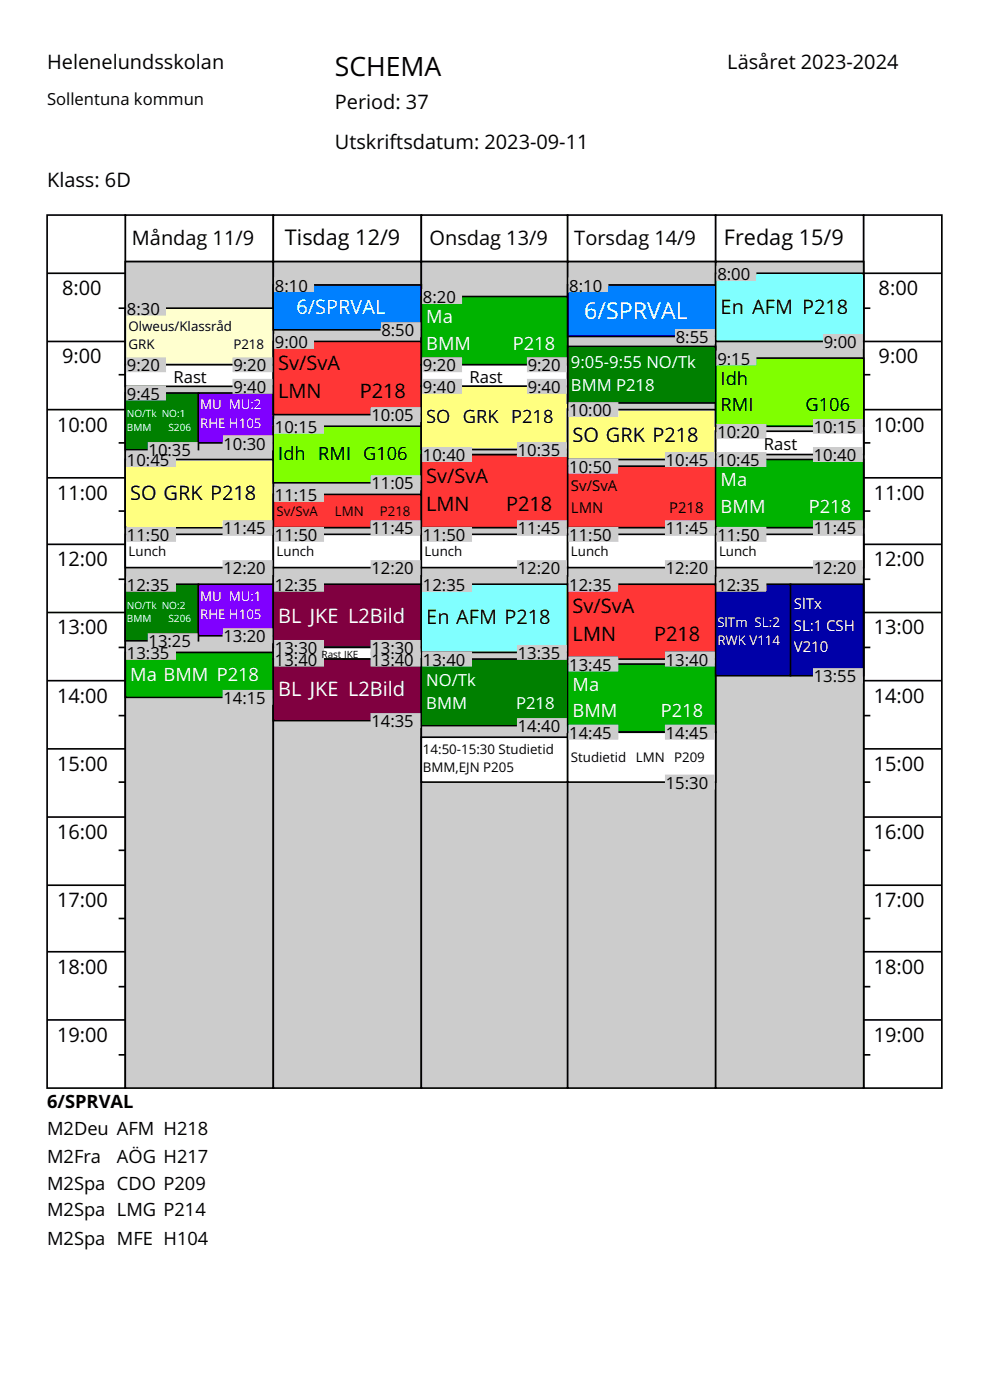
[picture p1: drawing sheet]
<svg xmlns="http://www.w3.org/2000/svg" width="210mm" height="297mm" viewBox="0 0 210 297" stroke-linecap="round" stroke-linejoin="round" font-family="sans-serif">
<defs><g id="words">
<text font-size="5.6" x="71" y="16.2">SCHEMA</text>
<text font-size="4.9" fill="#fff" x="123.9" y="67.6">6/SPRVAL</text>
<g font-size="4.6">
<text x="60.4" y="52.1">Tisdag 12/9</text>
<text x="153.6" y="52.1">Fredag 15/9</text>
</g>
<g font-size="4.2">
<text x="10" y="14.7">Helenelundsskolan</text>
<text x="154.3" y="14.7">Läsåret 2023-2024</text>
<text x="71" y="23.1">Period: 37</text>
<text x="71" y="31.6">Utskriftsdatum: 2023-09-11</text>
<text x="10" y="39.7">Klass: 6D</text>
<text x="28" y="52">Måndag 11/9</text>
<text x="91.1" y="52">Onsdag 13/9</text>
<text x="121.8" y="52">Torsdag 14/9</text>
<text x="13.2" y="62.6">8:00</text>
<text x="186.4" y="62.6">8:00</text>
<text x="152.9" y="66.5">En AFM P218</text>
<text x="13.2" y="77.1">9:00</text>
<text x="186.4" y="77.1">9:00</text>
<text x="59" y="78.5">Sv/SvA</text>
<text x="59" y="84.5">LMN</text>
<text x="76.3" y="84.5">P218</text>
<text x="12.1" y="91.6">10:00</text>
<text x="121.5" y="93.7">SO GRK P218</text>
<text x="185.3" y="91.6">10:00</text>
<text x="12.1" y="106">11:00</text>
<text x="27.6" y="106">SO GRK P218</text>
<text x="90.4" y="102.5">Sv/SvA</text>
<text x="185.3" y="106">11:00</text>
<text x="90.4" y="108.5">LMN</text>
<text x="107.4" y="108.5">P218</text>
<text x="12.1" y="120.1">12:00</text>
<text x="185.3" y="120.1">12:00</text>
<text x="121.5" y="130">Sv/SvA</text>
<text x="12.1" y="134.6">13:00</text>
<text x="90.4" y="132.5">En AFM P218</text>
<text x="121.5" y="136">LMN</text>
<text x="138.8" y="136">P218</text>
<text x="185.3" y="134.6">13:00</text>
<text x="12.1" y="149.1">14:00</text>
<text x="185.3" y="149.1">14:00</text>
<text x="12.1" y="163.5">15:00</text>
<text x="185.3" y="163.5">15:00</text>
<text x="12.1" y="178">16:00</text>
<text x="185.3" y="178">16:00</text>
<text x="12.1" y="192.5">17:00</text>
<text x="185.3" y="192.5">17:00</text>
<text x="12.1" y="206.6">18:00</text>
<text x="185.3" y="206.6">18:00</text>
<text x="12.1" y="221">19:00</text>
<text x="185.3" y="221">19:00</text>
</g>
<g font-size="4.2" fill="#fff">
<text x="62.9" y="66.5">6/SPRVAL</text>
<text x="59" y="132.1">BL JKE L2Bild</text>
<text x="59" y="147.6">BL JKE L2Bild</text>
</g>
<g font-size="3.9" fill="#fff">
<text x="90.4" y="68.6">Ma</text>
<text x="90.4" y="74.2">BMM</text>
<text x="108.8" y="74.2">P218</text>
<text x="152.9" y="103.2">Ma</text>
<text x="152.9" y="108.8">BMM</text>
<text x="171.6" y="108.8">P218</text>
<text x="27.6" y="144.4">Ma BMM P218</text>
<text x="121.5" y="146.6">Ma</text>
<text x="121.5" y="152.2">BMM</text>
<text x="140.2" y="152.2">P218</text>
</g>
<g font-size="3.9">
<text x="152.9" y="81.6">Idh</text>
<text x="90.4" y="89.8">SO GRK P218</text>
<text x="152.9" y="87.3">RMI</text>
<text x="170.9" y="87.3">G106</text>
<text x="59" y="97.5">Idh RMI G106</text>
<text x="10" y="235.1">6/SPRVAL</text>
<text x="10" y="240.7">M2Deu AFM H218</text>
<text x="10" y="246.7">M2Fra</text>
<text x="24.8" y="246.7">AÖG H217</text>
<text x="10" y="252.4">M2Spa CDO P209</text>
<text x="10" y="258">M2Spa LMG P214</text>
<text x="10" y="264">M2Spa MFE H104</text>
</g>
<g font-size="3.5">
<text x="10" y="22.3">Sollentuna kommun</text>
<text x="152.2" y="59.4">8:00</text>
<text x="58.3" y="61.9">8:10</text>
<text x="89.7" y="64.3">8:20</text>
<text x="120.8" y="61.9">8:10</text>
<text x="26.9" y="66.8">8:30</text>
<text x="80.9" y="71.4">8:50</text>
<text x="58.3" y="73.8">9:00</text>
<text x="143.3" y="72.8">8:55</text>
<text x="152.2" y="77.4">9:15</text>
<text x="174.7" y="73.8">9:00</text>
<text x="26.9" y="78.8">9:20</text>
<text x="36.8" y="81.3">Rast</text>
<text x="49.5" y="78.8">9:20</text>
<text x="49.5" y="83.4">9:40</text>
<text x="89.7" y="78.8">9:20</text>
<text x="89.7" y="83.4">9:40</text>
<text x="99.6" y="81.3">Rast</text>
<text x="111.9" y="78.8">9:20</text>
<text x="111.9" y="83.4">9:40</text>
<text x="26.9" y="84.8">9:45</text>
<text x="78.8" y="89.4">10:05</text>
<text x="120.8" y="88.3">10:00</text>
<text x="47.4" y="95.4">10:30</text>
<text x="58.3" y="91.8">10:15</text>
<text x="152.2" y="92.9">10:20</text>
<text x="162" y="95.4">Rast</text>
<text x="172.6" y="91.8">10:15</text>
<text x="26.9" y="98.9">10:45</text>
<text x="31.5" y="96.8">10:35</text>
<text x="89.7" y="97.8">10:40</text>
<text x="109.8" y="96.8">10:35</text>
<text x="120.8" y="100.3">10:50</text>
<text x="141.2" y="98.9">10:45</text>
<text x="152.2" y="98.9">10:45</text>
<text x="172.6" y="97.8">10:40</text>
<text x="58.3" y="106.3">11:15</text>
<text x="78.8" y="103.8">11:05</text>
<text x="47.4" y="113.4">11:45</text>
<text x="78.8" y="113.4">11:45</text>
<text x="109.8" y="113.4">11:45</text>
<text x="141.2" y="113.4">11:45</text>
<text x="172.6" y="113.4">11:45</text>
<text x="26.9" y="114.8">11:50</text>
<text x="58.3" y="114.8">11:50</text>
<text x="89.7" y="114.8">11:50</text>
<text x="120.8" y="114.8">11:50</text>
<text x="152.2" y="114.8">11:50</text>
<text x="26.9" y="125.4">12:35</text>
<text x="47.4" y="121.8">12:20</text>
<text x="58.3" y="125.4">12:35</text>
<text x="78.8" y="121.8">12:20</text>
<text x="89.7" y="125.4">12:35</text>
<text x="109.8" y="121.8">12:20</text>
<text x="120.8" y="125.4">12:35</text>
<text x="141.2" y="121.8">12:20</text>
<text x="152.2" y="125.4">12:35</text>
<text x="172.6" y="121.8">12:20</text>
<text x="31.5" y="137.3">13:25</text>
<text x="47.4" y="136.3">13:20</text>
<text x="26.9" y="139.8">13:35</text>
<text x="58.3" y="138.8">13:30</text>
<text x="58.3" y="141.2">13:40</text>
<text x="78.8" y="138.8">13:30</text>
<text x="78.8" y="141.2">13:40</text>
<text x="89.7" y="141.2">13:40</text>
<text x="109.8" y="139.8">13:35</text>
<text x="120.8" y="142.3">13:45</text>
<text x="141.2" y="141.2">13:40</text>
<text x="47.4" y="149.3">14:15</text>
<text x="172.6" y="144.8">13:55</text>
<text x="78.8" y="154.3">14:35</text>
<text x="109.8" y="155.3">14:40</text>
<text x="120.8" y="156.7">14:45</text>
<text x="141.2" y="156.7">14:45</text>
<text x="141.2" y="167.3">15:30</text>
</g>
<g font-size="3.5" fill="#fff">
<text x="121.1" y="78.1">9:05-9:55 NO/Tk</text>
<text x="121.1" y="83">BMM P218</text>
<text x="90.4" y="145.5">NO/Tk</text>
<text x="90.4" y="150.4">BMM</text>
<text x="109.5" y="150.4">P218</text>
</g>
<g font-size="3.2">
<text x="121.1" y="104.2">Sv/SvA</text>
<text x="121.1" y="108.7">LMN</text>
<text x="141.9" y="108.7">P218</text>
</g>
<g font-size="3.2" fill="#fff">
<text x="168.4" y="129.2">SlTx</text>
<text x="168.4" y="133.8">SL:1 CSH</text>
<text x="168.4" y="138.4">V210</text>
</g>
<g font-size="2.8">
<text x="27.3" y="70.2">Olweus/Klassråd</text>
<text x="27.3" y="74.1">GRK</text>
<text x="49.5" y="74.1">P218</text>
<text x="58.7" y="109.4">Sv/SvA</text>
<text x="71" y="109.4">LMN</text>
<text x="80.5" y="109.4">P218</text>
<text x="27.3" y="117.9">Lunch</text>
<text x="58.7" y="117.9">Lunch</text>
<text x="90.1" y="117.9">Lunch</text>
<text x="121.1" y="117.9">Lunch</text>
<text x="152.5" y="117.9">Lunch</text>
<text x="89.7" y="159.9">14:50-15:30 Studietid</text>
<text x="121.1" y="161.6">Studietid</text>
<text x="134.9" y="161.6">LMN</text>
<text x="143" y="161.6">P209</text>
<text x="89.7" y="163.7">BMM,EJN P205</text>
</g>
<g font-size="2.8" fill="#fff">
<text x="42.4" y="86.8">MU MU:2</text>
<text x="42.4" y="90.7">RHE H105</text>
<text x="42.4" y="127.4">MU MU:1</text>
<text x="42.4" y="131.3">RHE H105</text>
<text x="152.2" y="133">SlTm SL:2</text>
<text x="152.2" y="136.9">RWK V114</text>
</g>
<g font-size="2.1" fill="#fff">
<text x="26.9" y="88.5">NO/Tk NO:1</text>
<text x="26.9" y="91.3">BMM</text>
<text x="35.7" y="91.3">S206</text>
<text x="26.9" y="129.1">NO/Tk NO:2</text>
<text x="26.9" y="131.9">BMM</text>
<text x="35.7" y="131.9">S206</text>
</g>
<text font-size="2.1" x="68.2" y="139.7">Rast JKE</text>
</g></defs>
<g fill="#fff" stroke="#fff" stroke-width=".35">
<path d="M10 10h189.8v35.6h-189.8z"/>
<path d="M10 231.2h189.8v55.4h-189.8z"/>
</g>
<g fill="#fff" stroke="#000" stroke-width=".35">
<path d="M26.6 45.6h31.4v9.9h-31.4z"/>
<path d="M58 45.6h31.4v9.9h-31.4z"/>
<path d="M89.4 45.6h31v9.9h-31z"/>
<path d="M120.4 45.6h31.4v9.9h-31.4z"/>
<path d="M151.8 45.6h31.4v9.9h-31.4z"/>
<path d="M10 45.6h16.6v185.2h-16.6z"/>
</g>
<g fill="#ccc" stroke="#000" stroke-width=".35">
<path d="M26.6 55.5h31.4v175.3h-31.4z"/>
<path d="M58 55.5h31.4v175.3h-31.4z"/>
<path d="M89.4 55.5h31v175.3h-31z"/>
<path d="M120.4 55.5h31.4v175.3h-31.4z"/>
</g>
<path d="M183.2 45.6h16.6v185.2h-16.6z" fill="#fff" stroke="#000" stroke-width=".35"/>
<path d="M151.8 55.5h31.4v175.3h-31.4z" fill="#ccc" stroke="#000" stroke-width=".35"/>
<path d="M26.6 65.4h31.4v12h-31.4z" fill="#ffffcf" stroke="#000" stroke-width=".35"/>
<path d="M26.6 77.4h31.4v4.6h-31.4z" fill="#fff" stroke="#000" stroke-width=".35"/>
<path d="M26.6 83.4h15.5v12h-15.5z" fill="#008000" stroke="#000" stroke-width=".35"/>
<path d="M26.6 97.5h31.4v14.4h-31.4z" fill="#ffff80" stroke="#000" stroke-width=".35"/>
<path d="M26.6 113.4h31.4v7h-31.4z" fill="#fff" stroke="#000" stroke-width=".35"/>
<path d="M26.6 123.9h15.5v12h-15.5z" fill="#008000" stroke="#000" stroke-width=".35"/>
<path d="M26.6 138.4h31.4v9.5h-31.4z" fill="#00b300" stroke="#000" stroke-width=".35"/>
<g fill="#8000ff" stroke="#000" stroke-width=".35">
<path d="M42.1 83.4h15.9v10.6h-15.9z"/>
<path d="M42.1 123.9h15.9v11h-15.9z"/>
</g>
<path d="M58 60.4h31.4v9.6h-31.4z" fill="#0080ff" stroke="#000" stroke-width=".35"/>
<path d="M58 72.4h31.4v15.6h-31.4z" fill="#ff3636" stroke="#000" stroke-width=".35"/>
<path d="M58 90.4h31.4v12h-31.4z" fill="#80ff00" stroke="#000" stroke-width=".35"/>
<path d="M58 104.9h31.4v7h-31.4z" fill="#ff3636" stroke="#000" stroke-width=".35"/>
<path d="M58 113.4h31.4v7h-31.4z" fill="#fff" stroke="#000" stroke-width=".35"/>
<path d="M58 123.9h31.4v13.4h-31.4z" fill="#800040" stroke="#000" stroke-width=".35"/>
<path d="M58 137.3h31.4v2.5h-31.4z" fill="#fff" stroke="#000" stroke-width=".35"/>
<path d="M58 139.8h31.4v13.1h-31.4z" fill="#800040" stroke="#000" stroke-width=".35"/>
<path d="M89.4 62.9h31v14.5h-31z" fill="#00b300" stroke="#000" stroke-width=".35"/>
<path d="M89.4 77.4h31v4.6h-31z" fill="#fff" stroke="#000" stroke-width=".35"/>
<path d="M89.4 82h31v13.4h-31z" fill="#ffff80" stroke="#000" stroke-width=".35"/>
<path d="M89.4 96.4h31v15.5h-31z" fill="#ff3636" stroke="#000" stroke-width=".35"/>
<path d="M89.4 113.4h31v7h-31z" fill="#fff" stroke="#000" stroke-width=".35"/>
<path d="M89.4 123.9h31v14.5h-31z" fill="#80ffff" stroke="#000" stroke-width=".35"/>
<path d="M89.4 139.8h31v14.1h-31z" fill="#008000" stroke="#000" stroke-width=".35"/>
<path d="M89.4 156.4h31v9.5h-31z" fill="#fff" stroke="#000" stroke-width=".35"/>
<path d="M120.4 60.4h31.4v11h-31.4z" fill="#0080ff" stroke="#000" stroke-width=".35"/>
<path d="M120.4 73.5h31.4v12h-31.4z" fill="#008000" stroke="#000" stroke-width=".35"/>
<path d="M120.4 86.9h31.4v10.6h-31.4z" fill="#ffff80" stroke="#000" stroke-width=".35"/>
<path d="M120.4 98.9h31.4v13h-31.4z" fill="#ff3636" stroke="#000" stroke-width=".35"/>
<path d="M120.4 113.4h31.4v7h-31.4z" fill="#fff" stroke="#000" stroke-width=".35"/>
<path d="M120.4 123.9h31.4v15.9h-31.4z" fill="#ff3636" stroke="#000" stroke-width=".35"/>
<path d="M120.4 140.9h31.4v14.4h-31.4z" fill="#00b300" stroke="#000" stroke-width=".35"/>
<path d="M120.4 155.3h31.4v10.6h-31.4z" fill="#fff" stroke="#000" stroke-width=".35"/>
<path d="M151.8 58h31.4v14.4h-31.4z" fill="#80ffff" stroke="#000" stroke-width=".35"/>
<path d="M151.8 76h31.4v14.4h-31.4z" fill="#80ff00" stroke="#000" stroke-width=".35"/>
<path d="M151.8 91.5h31.4v4.9h-31.4z" fill="#fff" stroke="#000" stroke-width=".35"/>
<path d="M151.8 97.5h31.4v14.4h-31.4z" fill="#00b300" stroke="#000" stroke-width=".35"/>
<path d="M151.8 113.4h31.4v7h-31.4z" fill="#fff" stroke="#000" stroke-width=".35"/>
<g fill="#0000a8" stroke="#000" stroke-width=".35">
<path d="M151.8 123.9h15.9v19.4h-15.9z"/>
<path d="M167.7 123.9h15.5v19.4h-15.5z"/>
</g>
<g fill="#ccc" stroke="#ccc" stroke-width=".35">
<path d="M26.9 64h8.1v2.8h-8.1z"/>
<path d="M49.5 76h8.1v2.8h-8.1z"/>
<path d="M26.9 76h8.1v2.8h-8.1z"/>
<path d="M49.5 80.5h8.1v2.9h-8.1z"/>
<path d="M26.9 82h8.1v2.8h-8.1z"/>
<path d="M31.5 94h10.2v2.8h-10.2z"/>
<path d="M47.4 92.5h10.2v2.9h-10.2z"/>
<path d="M26.9 96.1h10.3v2.8h-10.3z"/>
<path d="M47.4 110.5h10.2v2.9h-10.2z"/>
<path d="M26.9 111.9h10.3v2.9h-10.3z"/>
<path d="M47.4 119h10.2v2.8h-10.2z"/>
<path d="M26.9 122.5h10.3v2.9h-10.3z"/>
<path d="M31.5 134.5h10.2v2.8h-10.2z"/>
<path d="M47.4 133.5h10.2v2.8h-10.2z"/>
<path d="M26.9 137h10.3v2.8h-10.3z"/>
<path d="M47.4 146.5h10.2v2.8h-10.2z"/>
<path d="M58.3 59h8.1v2.9h-8.1z"/>
<path d="M80.9 68.6h8.1v2.8h-8.1z"/>
<path d="M58.3 71h8.1v2.8h-8.1z"/>
<path d="M78.8 86.5h10.2v2.9h-10.2z"/>
<path d="M58.3 89h10.3v2.8h-10.3z"/>
<path d="M78.8 101h10.2v2.8h-10.2z"/>
<path d="M58.3 103.5h10.3v2.8h-10.3z"/>
<path d="M78.8 110.5h10.2v2.9h-10.2z"/>
<path d="M58.3 111.9h10.3v2.9h-10.3z"/>
<path d="M78.8 119h10.2v2.8h-10.2z"/>
<path d="M58.3 122.5h10.3v2.9h-10.3z"/>
<path d="M78.8 135.9h10.2v2.9h-10.2z"/>
<path d="M58.3 135.9h10.3v2.9h-10.3z"/>
<path d="M78.8 138.4h10.2v2.8h-10.2z"/>
<path d="M58.3 138.4h10.3v2.8h-10.3z"/>
<path d="M78.8 151.5h10.2v2.8h-10.2z"/>
<path d="M89.7 61.5h8.1v2.8h-8.1z"/>
<path d="M111.9 76h8.2v2.8h-8.2z"/>
<path d="M89.7 76h8.1v2.8h-8.1z"/>
<path d="M111.9 80.5h8.2v2.9h-8.2z"/>
<path d="M89.7 80.5h8.1v2.9h-8.1z"/>
<path d="M109.8 94h10.3v2.8h-10.3z"/>
<path d="M89.7 95h10.3v2.8h-10.3z"/>
<path d="M109.8 110.5h10.3v2.9h-10.3z"/>
<path d="M89.7 111.9h10.3v2.9h-10.3z"/>
<path d="M109.8 119h10.3v2.8h-10.3z"/>
<path d="M89.7 122.5h10.3v2.9h-10.3z"/>
<path d="M109.8 137h10.3v2.8h-10.3z"/>
<path d="M89.7 138.4h10.3v2.8h-10.3z"/>
<path d="M109.8 152.5h10.3v2.8h-10.3z"/>
<path d="M120.8 59h8.1v2.9h-8.1z"/>
<path d="M143.3 70h8.2v2.8h-8.2z"/>
<path d="M120.8 85.5h10.2v2.8h-10.2z"/>
<path d="M141.2 96.1h10.3v2.8h-10.3z"/>
<path d="M120.8 97.5h10.2v2.8h-10.2z"/>
<path d="M141.2 110.5h10.3v2.9h-10.3z"/>
<path d="M120.8 111.9h10.2v2.9h-10.2z"/>
<path d="M141.2 119h10.3v2.8h-10.3z"/>
<path d="M120.8 122.5h10.2v2.9h-10.2z"/>
<path d="M141.2 138.4h10.3v2.8h-10.3z"/>
<path d="M120.8 139.5h10.2v2.8h-10.2z"/>
<path d="M141.2 153.9h10.3v2.8h-10.3z"/>
<path d="M120.8 153.9h10.2v2.8h-10.2z"/>
<path d="M141.2 164.5h10.3v2.8h-10.3z"/>
<path d="M152.2 56.6h8.1v2.8h-8.1z"/>
<path d="M174.7 71h8.2v2.8h-8.2z"/>
<path d="M152.2 74.6h8.1v2.8h-8.1z"/>
<path d="M172.6 89h10.3v2.8h-10.3z"/>
<path d="M152.2 90.1h10.2v2.8h-10.2z"/>
<path d="M172.6 95h10.3v2.8h-10.3z"/>
<path d="M152.2 96.1h10.2v2.8h-10.2z"/>
<path d="M172.6 110.5h10.3v2.9h-10.3z"/>
<path d="M152.2 111.9h10.2v2.9h-10.2z"/>
<path d="M172.6 119h10.3v2.8h-10.3z"/>
<path d="M152.2 122.5h10.2v2.9h-10.2z"/>
<path d="M172.6 141.9h10.3v2.9h-10.3z"/>
</g>
<g fill="none" stroke="#000" stroke-width=".35">
<path d="M10 58h16.6M183.2 58h16.6M10 72.4h16.6M25.2 65.4h1.4M25.2 79.5h1.4M183.2 65.4h1.4M183.2 72.4h16.6M183.2 79.5h1.4M10 86.9h16.6M25.2 94h1.4M183.2 86.9h16.6M183.2 94h1.4"/>
<path d="M10 101.4h16.6M10 115.5h16.6M25.2 108.4h1.4M183.2 101.4h16.6M183.2 108.4h1.4M183.2 115.5h16.6M10 129.9h16.6M25.2 122.9h1.4M25.2 137.3h1.4M183.2 122.9h1.4M183.2 129.9h16.6M183.2 137.3h1.4"/>
<path d="M10 144.4h16.6M10 158.9h16.6M25.2 151.8h1.4M183.2 144.4h16.6M183.2 151.8h1.4M183.2 158.9h16.6M10 173.3h16.6M25.2 165.9h1.4M183.2 165.9h1.4M183.2 173.3h16.6M10 187.8h16.6M25.2 180.4h1.4"/>
<path d="M25.2 194.9h1.4M183.2 180.4h1.4M183.2 187.8h16.6M183.2 194.9h1.4M10 201.9h16.6M10 216.4h16.6M25.2 209.3h1.4M183.2 201.9h16.6M183.2 209.3h1.4M183.2 216.4h16.6M25.2 223.8h1.4M183.2 223.8h1.4"/>
</g>
<use href="#words"/>
</svg>
